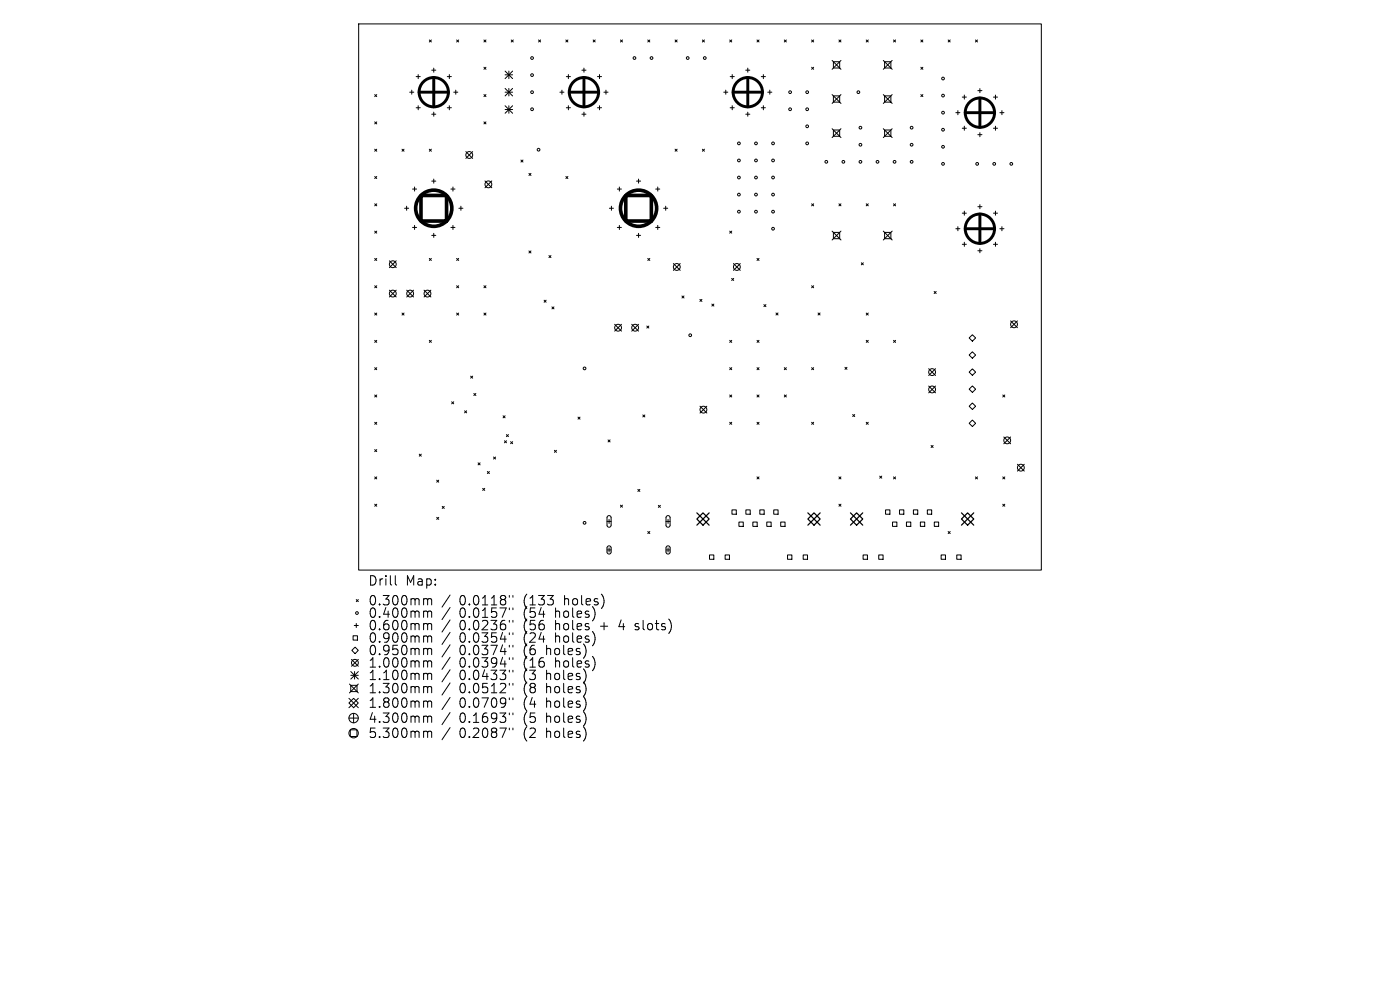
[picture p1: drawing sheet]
<svg xmlns="http://www.w3.org/2000/svg" width="297mm" height="210mm" viewBox="0 0 297 210" stroke-linecap="round" stroke-linejoin="round" font-family="sans-serif">
<defs><g id="words">
<g font-size="2.8">
<text x="78" y="124.5">Drill</text>
<text x="86" y="124.5">Map:</text>
<text x="78" y="128.7">0.300mm</text>
<text x="78" y="131.3">0.400mm</text>
<text x="97.5" y="128.7">0.0118&quot;</text>
<text x="97.5" y="131.3">0.0157&quot;</text>
<text x="111.2" y="128.7">(133</text>
<text x="111.2" y="131.3">(54</text>
<text x="118.1" y="131.3">holes)</text>
<text x="120" y="128.7">holes)</text>
<text x="78" y="134">0.600mm</text>
<text x="78" y="136.6">0.900mm</text>
<text x="97.5" y="134">0.0236&quot;</text>
<text x="97.5" y="136.6">0.0354&quot;</text>
<text x="111.2" y="134">(56</text>
<text x="111.2" y="136.6">(24</text>
<text x="118.1" y="134">holes</text>
<text x="118.1" y="136.6">holes)</text>
<text x="127.8" y="134">+</text>
<text x="132" y="134">4</text>
<text x="135.6" y="134">slots)</text>
<text x="78" y="139.3">0.950mm</text>
<text x="78" y="141.9">1.000mm</text>
<text x="97.5" y="139.3">0.0374&quot;</text>
<text x="97.5" y="141.9">0.0394&quot;</text>
<text x="111.2" y="139.3">(6</text>
<text x="111.2" y="141.9">(16</text>
<text x="116.1" y="139.3">holes)</text>
<text x="118.1" y="141.9">holes)</text>
<text x="78" y="144.6">1.100mm</text>
<text x="78" y="147.3">1.300mm</text>
<text x="97.5" y="144.6">0.0433&quot;</text>
<text x="97.5" y="147.3">0.0512&quot;</text>
<text x="111.2" y="144.6">(3</text>
<text x="111.2" y="147.3">(8</text>
<text x="116.1" y="144.6">holes)</text>
<text x="116.1" y="147.3">holes)</text>
<text x="78" y="150.4">1.800mm</text>
<text x="78" y="153.6">4.300mm</text>
<text x="97.5" y="150.4">0.0709&quot;</text>
<text x="97.5" y="153.6">0.1693&quot;</text>
<text x="111.2" y="150.4">(4</text>
<text x="111.2" y="153.6">(5</text>
<text x="116.1" y="150.4">holes)</text>
<text x="116.1" y="153.6">holes)</text>
<text x="78" y="156.8">5.300mm</text>
<text x="97.5" y="156.8">0.2087&quot;</text>
<text x="111.2" y="156.8">(2</text>
<text x="116.1" y="156.8">holes)</text>
</g>
</g></defs>
<g fill="none" stroke="#000" stroke-width=".21">
<path d="M76.1 5.1h144.8v115.8h-144.8zM86.9 19.6h.9M87.3 19.1v.9M88.3 16.3h.9M88.7 15.8v.9M91.1 8.5l.4 .4M91.5 8.5l-.4 .4M91.6 14.9h.9M92 14.4v.9M94.9 16.3h.9M95.3 15.8v.9M96.3 19.6h.8"/>
<path d="M96.7 19.1v.9M96.9 8.5l.4 .4M97.3 8.5l-.4 .4M102.7 8.5l.4 .4M102.7 14.3l.4 .4M103.1 8.5l-.4 .4M103.1 14.3l-.4 .4M107.2 18.8l1.5 1.6M107.2 19.6h1.5M107.2 15.1l1.5 1.6M107.2 15.9h1.5M108 15.1v1.6"/>
<path d="M108 18.8v1.6M108.5 8.5l.4 .4M108.7 15.1l-1.5 1.6M108.7 18.8l-1.5 1.6M108.9 8.5l-.4 .4M114.3 8.5l.4 .4M114.7 8.5l-.4 .4M118.8 19.6h.8M119.2 19.1v.9M120 8.5l.5 .4M120.1 16.3h.9M120.5 8.5l-.5 .4"/>
<path d="M120.6 15.8v.9M123.4 14.9h.9M123.9 14.4v.9M125.8 8.5l.5 .4M126.3 8.5l-.5 .4M126.7 16.3h.9M127.2 15.8v.9M128.1 19.6h.9M128.6 19.1v.9M131.6 8.5l.5 .4M132.1 8.5l-.5 .4M137.4 8.5l.5 .4"/>
<path d="M137.9 8.5l-.5 .4M143.2 8.5l.4 .4M143.6 8.5l-.4 .4M149 8.5l.4 .4M149.4 8.5l-.4 .4M153.5 19.6h.9M154 19.1v.9M154.8 8.5l.4 .4M154.9 16.3h.9M155.2 8.5l-.4 .4M155.3 15.8v.9M158.2 14.9h.9"/>
<path d="M158.6 14.4v.9M160.6 8.5l.4 .4M161 8.5l-.4 .4M161.5 16.3h.9M161.9 15.8v.9M162.9 19.6h.8M163.3 19.1v.9M166.4 8.5l.4 .4M166.8 8.5l-.4 .4M172.2 14.3l.4 .4M172.2 8.5l.4 .4M172.6 14.3l-.4 .4"/>
<path d="M172.6 8.5l-.4 .4M176.5 12.8l1.9 1.9M176.8 13.1h1.3v1.3h-1.3zM178 8.5l.4 .4M178.4 8.5l-.4 .4M178.4 12.8l-1.9 1.9M183.8 8.5l.4 .4M184.2 8.5l-.4 .4M187.4 12.8l1.9 1.9M187.7 13.1h1.3v1.3h-1.3zM189.3 12.8l-1.9 1.9M189.6 8.5l.4 .4"/>
<path d="M190 8.5l-.4 .4M195.4 8.5l.4 .4M195.4 14.3l.4 .4M195.8 8.5l-.4 .4M195.8 14.3l-.4 .4M201.1 8.5l.5 .4M201.6 8.5l-.5 .4M206.9 8.5l.5 .4M207.4 8.5l-.5 .4M207.4 19.2h.9M207.9 18.8v.9M79.5 20.1l.4 .4"/>
<path d="M79.5 25.9l.4 .4M79.5 31.6l.4 .5M79.5 37.4l.4 .5M79.9 20.1l-.4 .4M79.9 25.9l-.4 .4M79.9 31.6l-.4 .5M79.9 37.4l-.4 .5M85.3 31.6l.4 .5M85.7 31.6l-.4 .5M87.9 39.7v.8M88.3 22.9h.9M88.7 22.4v.9"/>
<path d="M91.1 31.6l.4 .5M91.5 31.6l-.4 .5M91.6 24.2h.9M91.6 38.4h.9M92 23.8v.9M92 38v.9M94.9 22.9h.9M95.3 22.4v.9M96.1 39.7v.8M98.8 32.2l1.5 1.4M100.3 32.2l-1.5 1.4M102.7 20.1l.4 .4"/>
<path d="M102.7 25.9l.4 .4M102.9 38.4l1.4 1.4M103.1 20.1l-.4 .4M103.1 25.9l-.4 .4M104.3 38.4l-1.4 1.4M107.2 22.4l1.5 1.6M107.2 23.2h1.5M108 22.4v1.6M108.7 22.4l-1.5 1.6M110.5 33.9l.5 .5M111 33.9l-.5 .5M112.2 36.8l.4 .4"/>
<path d="M112.6 36.8l-.4 .4M120 37.4l.5 .5M120.1 22.9h.9M120.5 37.4l-.5 .5M120.6 22.4v.9M123.4 24.2h.9M123.9 23.8v.9M126.7 22.9h.9M127.2 22.4v.9M131.4 39.7v.8M135 38.4h.9M135.5 38v.9"/>
<path d="M139.5 39.7v.8M143.2 31.6l.4 .5M143.6 31.6l-.4 .5M149 31.6l.4 .5M149.4 31.6l-.4 .5M154.9 22.9h.9M155.3 22.4v.9M158.2 24.2h.9M158.6 23.8v.9M161.5 22.9h.9M161.9 22.4v.9M176.5 20.1l1.9 1.8"/>
<path d="M176.5 27.3l1.9 1.9M176.8 20.3h1.3v1.4h-1.3zM176.8 27.6h1.3v1.3h-1.3zM178.4 20.1l-1.9 1.8M178.4 27.3l-1.9 1.9M187.4 20.1l1.9 1.8M187.4 27.3l1.9 1.9M187.7 20.3h1.3v1.4h-1.3zM187.7 27.6h1.3v1.3h-1.3zM189.3 20.1l-1.9 1.8M189.3 27.3l-1.9 1.9M195.4 20.1l.4 .4"/>
<path d="M195.8 20.1l-.4 .4M202.8 23.9h.8M203.2 23.5v.8M204.1 20.6h.9M204.1 27.2h.9M204.6 20.2v.8M204.6 26.8v.8M207.4 28.6h.9M207.9 28.1v.9M210.7 20.6h.9M210.7 27.2h.9M211.2 20.2v.8"/>
<path d="M211.2 26.8v.8M212.1 23.9h.9M212.5 23.5v.8M79.5 43.2l.4 .5M79.5 49l.4 .5M79.5 54.8l.4 .5M79.9 43.2l-.4 .5M79.9 49l-.4 .5M79.9 54.8l-.4 .5M82.6 55.3l1.5 1.5M84.1 55.3l-1.5 1.5M85.8 44.2h.9"/>
<path d="M86.3 43.7v.9M87.5 40.1h.9M87.5 48.2h.9M87.9 47.8v.9M91.1 54.8l.4 .5M91.5 54.8l-.4 .5M91.6 49.9h.9M92 49.5v.9M95.7 40.1h.8M95.7 48.2h.8M96.1 47.8v.9M96.9 54.8l.4 .5"/>
<path d="M97.3 54.8l-.4 .5M97.3 44.2h.9M97.8 43.7v.9M112.2 53.2l.4 .5M112.6 53.2l-.4 .5M116.5 54.2l.4 .4M116.9 54.2l-.4 .4M129.3 44.2h.8M129.7 43.7v.9M131 40.1h.8M131 48.2h.8M131.4 47.8v.9"/>
<path d="M135 49.9h.9M135.5 49.5v.9M137.4 54.8l.5 .5M137.9 54.8l-.5 .5M139.1 40.1h.9M139.1 48.2h.9M139.5 47.8v.9M140.8 44.2h.9M141.2 43.7v.9M142.9 55.9l1.4 1.5M144.3 55.9l-1.4 1.5M154.8 49l.4 .5"/>
<path d="M155.2 59.1l.5 .4M155.2 49l-.4 .5M155.6 55.9l1.4 1.5M155.7 59.1l-.5 .4M157 55.9l-1.4 1.5M160.6 54.8l.4 .5M161 54.8l-.4 .5M172.2 43.2l.4 .5M172.6 43.2l-.4 .5M176.5 49l1.9 1.9M176.8 49.3h1.3v1.3h-1.3zM178 43.2l.4 .5"/>
<path d="M178.4 43.2l-.4 .5M178.4 49l-1.9 1.9M182.7 55.7l.5 .5M183.2 55.7l-.5 .5M183.8 43.2l.4 .5M184.2 43.2l-.4 .5M187.4 49l1.9 1.9M187.7 49.3h1.3v1.3h-1.3zM189.3 49l-1.9 1.9M189.6 43.2l.4 .5M190 43.2l-.4 .5M202.8 48.5h.8"/>
<path d="M203.2 48.1v.9M204.1 45.2h.9M204.1 51.8h.9M204.6 44.8v.9M204.6 51.4v.9M207.4 43.8h.9M207.4 53.2h.9M207.9 43.4v.9M207.9 52.8v.8M210.7 45.2h.9M210.7 51.8h.9M211.2 44.8v.9"/>
<path d="M211.2 51.4v.9M212.1 48.5h.9M212.5 48.1v.9M79.5 60.6l.4 .4M79.5 66.4l.4 .4M79.5 72.2l.4 .4M79.5 78l.4 .4M79.9 60.6l-.4 .4M79.9 66.4l-.4 .4M79.9 72.2l-.4 .4M79.9 78l-.4 .4M82.6 61.6l1.5 1.4"/>
<path d="M84.1 61.6l-1.5 1.4M85.3 66.4l.4 .4M85.7 66.4l-.4 .4M86.3 61.6l1.4 1.4M87.7 61.6l-1.4 1.4M90 61.6l1.4 1.4M91.1 72.2l.4 .4M91.4 61.6l-1.4 1.4M91.5 72.2l-.4 .4M96.9 60.6l.4 .4M96.9 66.4l.4 .4M97.3 66.4l-.4 .4"/>
<path d="M97.3 60.6l-.4 .4M99.8 79.8l.5 .4M100.3 79.8l-.5 .4M102.7 60.6l.4 .4M102.7 66.4l.4 .4M103.1 60.6l-.4 .4M103.1 66.4l-.4 .4M115.4 63.7l.5 .4M115.9 63.7l-.5 .4M117.1 65.1l.4 .4M117.5 65.1l-.4 .4M130.4 68.8l1.4 1.4"/>
<path d="M131.8 68.8l-1.4 1.4M134 68.8l1.5 1.4M135.5 68.8l-1.5 1.4M137.2 69.2l.4 .4M137.6 69.2l-.4 .4M144.7 62.8l.4 .4M145.1 62.8l-.4 .4M148.5 63.5l.4 .4M148.9 63.5l-.4 .4M151 64.5l.4 .4M151.4 64.5l-.4 .4M154.8 72.2l.4 .4"/>
<path d="M154.8 78l.4 .4M155.2 72.2l-.4 .4M155.2 78l-.4 .4M160.6 78l.4 .4M160.6 72.2l.4 .4M161 72.2l-.4 .4M161 78l-.4 .4M162.1 64.6l.4 .4M162.5 64.6l-.4 .4M164.6 66.4l.5 .4M165.1 66.4l-.5 .4M166.4 78l.4 .4"/>
<path d="M166.8 78l-.4 .4M172.2 60.6l.4 .4M172.2 78l.4 .4M172.6 78l-.4 .4M172.6 60.6l-.4 .4M173.5 66.4l.5 .4M174 66.4l-.5 .4M179.3 77.9l.4 .5M179.7 77.9l-.4 .5M183.8 72.2l.4 .4M183.8 66.4l.4 .4M184.2 66.4l-.4 .4"/>
<path d="M184.2 72.2l-.4 .4M189.6 72.2l.4 .4M190 72.2l-.4 .4M197 78.2l1.5 1.5M198.2 61.8l.4 .5M198.5 78.2l-1.5 1.5M198.6 61.8l-.4 .5M206.3 71l.7 .7-.7 .7-.7-.7zM206.3 74.6l.7 .7-.7 .7-.7-.7zM206.3 78.2l.7 .7-.7 .7-.7-.7zM214.4 68.1l1.4 1.4M215.8 68.1l-1.4 1.4"/>
<path d="M79.5 83.8l.4 .4M79.5 89.6l.4 .4M79.5 95.4l.4 .4M79.9 83.8l-.4 .4M79.9 89.6l-.4 .4M79.9 95.4l-.4 .4M88.9 96.3l.5 .5M89.4 96.3l-.5 .5M95.8 85.2l.5 .5M96.3 85.2l-.5 .5M98.6 87.1l.4 .5M99 87.1l-.4 .5"/>
<path d="M100.5 83.5l.5 .4M101 83.5l-.5 .4M101.4 98.2l.5 .4M101.9 98.2l-.5 .4M104.7 96.9l.4 .5M105.1 96.9l-.4 .5M106.7 88.2l.5 .4M107 93.5l.5 .4M107.2 88.2l-.5 .4M107.4 92.2l.5 .4M107.5 93.5l-.5 .4M107.9 92.2l-.5 .4"/>
<path d="M108.3 93.7l.5 .4M108.8 93.7l-.5 .4M117.6 95.5l.5 .5M118.1 95.5l-.5 .5M122.6 88.5l.5 .4M123.1 88.5l-.5 .4M129 93.3l.4 .5M129.4 93.3l-.4 .5M136.4 88l.4 .5M136.8 88l-.4 .5M148.5 86.2l1.4 1.4M149.9 86.2l-1.4 1.4"/>
<path d="M154.8 83.8l.4 .4M154.8 89.6l.4 .4M155.2 83.8l-.4 .4M155.2 89.6l-.4 .4M160.6 83.8l.4 .4M160.6 89.6l.4 .4M161 89.6l-.4 .4M161 83.8l-.4 .4M166.4 83.8l.4 .4M166.8 83.8l-.4 .4M172.2 89.6l.4 .4M172.6 89.6l-.4 .4"/>
<path d="M180.9 87.9l.4 .5M181.3 87.9l-.4 .5M183.8 89.6l.4 .4M184.2 89.6l-.4 .4M197 81.9l1.5 1.4M197.5 94.5l.5 .4M198 94.5l-.5 .4M198.5 81.9l-1.5 1.4M206.3 81.9l.7 .7-.7 .6-.7-.6zM206.3 85.5l.7 .7-.7 .7-.7-.7zM206.3 89.1l.7 .7-.7 .7-.7-.7zM212.7 83.8l.5 .4"/>
<path d="M212.9 92.7l1.5 1.4M213.2 83.8l-.5 .4M214.4 92.7l-1.5 1.4M215.8 98.5l1.5 1.4M217.3 98.5l-1.5 1.4M79.5 101.2l.4 .4M79.5 107l.4 .4M79.9 101.2l-.4 .4M79.9 107l-.4 .4M92.6 101.9l.5 .4M92.6 109.7l.5 .5M93.1 101.9l-.5 .4"/>
<path d="M93.1 109.7l-.5 .5M93.8 107.4l.4 .5M94.2 107.4l-.4 .5M102.4 103.6l.4 .4M102.8 103.6l-.4 .4M103.4 100l.4 .5M103.8 100l-.4 .5M128.8 110.6h.8M128.8 116.7h.8M128.9 109.5l.5-.1 .2 .3v1.8l-.3 .3h-.3l-.2-.3v-1.7zM128.9 115.9l.4-.1 .3 .3v1.1l-.3 .3h-.3l-.2-.3zM129.2 110.2v.8"/>
<path d="M129.2 116.2v.9M131.6 107.2l.5 .4M132.1 107.2l-.5 .4M135.3 103.8l.4 .4M135.7 103.8l-.4 .4M137.4 112.7l.5 .5M137.9 112.7l-.5 .5M139.7 107.2l.4 .4M140.1 107.2l-.4 .4M141.3 110.6h.9M141.3 116.7h.9M141.4 109.5l.4-.1 .4 .3v1.8l-.4 .3h-.3l-.2-.3v-1.7z"/>
<path d="M141.4 115.9l.4-.1 .3 .3v1.1l-.3 .3h-.3l-.2-.3zM141.7 110.2v.8M141.7 116.2v.9M150.5 117.7h.9v.9h-.9zM153.8 117.7h1v.9h-1zM155.3 108.2h.9v.9h-.9zM156.8 110.7h.9v1h-.9zM158.2 108.2h1v.9h-1zM159.7 110.7h.9v1h-.9zM160.6 101.2l.4 .4M161 101.2l-.4 .4M161.2 108.2h.9v.9h-.9z"/>
<path d="M162.7 110.7h.9v1h-.9zM164.1 108.2h1v.9h-1zM165.6 110.7h.9v1h-.9zM167.1 117.7h.9v.9h-.9zM170.4 117.7h.9v.9h-.9zM178 107l.4 .4M178 101.2l.4 .4M178.4 101.2l-.4 .4M178.4 107l-.4 .4M183.1 117.7h.9v.9h-.9zM186.4 117.7h.9v.9h-.9zM186.6 101l.5 .4"/>
<path d="M187.1 101l-.5 .4M187.9 108.2h.9v.9h-.9zM189.3 110.7h1v1h-1zM189.6 101.2l.4 .4M190 101.2l-.4 .4M190.8 108.2h.9v.9h-.9zM192.3 110.7h.9v1h-.9zM193.8 108.2h.9v.9h-.9zM195.3 110.7h.9v1h-.9zM196.7 108.2h1v.9h-1zM198.2 110.7h.9v1h-.9zM199.7 117.7h.9v.9h-.9z"/>
<path d="M201.1 112.7l.5 .5M201.6 112.7l-.5 .5M203 117.7h.9v.9h-.9zM206.9 101.2l.5 .4M207.4 101.2l-.5 .4M212.7 107l.5 .4M212.7 101.2l.5 .4M213.2 101.2l-.5 .4M213.2 107l-.5 .4M74.6 139.9l1.4 1.4M74.9 134.9h.9v.9h-.9zM75.1 132.7h.9"/>
<path d="M75.3 137.3l.7 .7-.7 .7-.7-.7zM75.6 127.2l.4 .4M75.6 132.2v.9M76 139.9l-1.4 1.4M76 127.2l-.4 .4M83.9 122.1v1.7l.2 .3M90.1 127h.3l.3 .3M90.1 129.6h.3l.3 .3M90.1 132.3l.5 .1 .1 .2M90.1 134.9l.5 .1 .1 .2M90.1 137.5h.3l.3 .3M90.7 127.3l.3-.3 .5 .1 .1 1.2"/>
<path d="M90.7 127.3v1M90.7 129.9v1.1M90.7 132.6v1M90.7 135.2v1M90.7 137.8v1.1M90.7 129.9l.3-.3 .5 .1 .1 1.3M90.7 132.6l.3-.3 .5 .1 .1 1.2M90.7 135.2l.3-.3 .5 .1 .1 1.2M90.7 137.8l.3-.3 .5 .1 .1 1.3M95.5 126.2l-1.7 2.6M95.5 128.9l-1.7 2.5M95.5 131.5l-1.7 2.6"/>
<path d="M95.5 134.1l-1.7 2.6M95.5 136.8l-1.7 2.6M95.5 139.4l-1.7 2.6M108.1 126.3v.4M108.1 129v.3M108.1 131.6v.4M108.1 134.2v.4M108.1 136.9v.4M108.1 139.5v.4M108.8 126.3v.4M108.8 129v.3M108.8 131.6v.4"/>
<path d="M108.8 134.2v.4M108.8 136.9v.4M108.8 139.5v.4M134.7 133.5l.2 .1M134.8 132.4v.4M74 149.1l1-1 1 1-1 1zM74 148.1l2 2M74 152.3h2M74.1 145.1l1.9 1.9M74.3 154.8h1.4v1.4h-1.4zM74.4 145.4h1.3v1.3h-1.3zM74.4 142.5l1.6 1.5"/>
<path d="M74.4 143.3h1.6M75 151.3v2M75.2 142.5v1.5M76 148.1l-2 2M76 142.5l-1.6 1.5M76 145.1l-1.9 1.9M90.1 140.2l.5 .1 .1 .2M90.1 142.8h.3l.3 .3M90.1 145.6l.5 .1 .1 .2M90.1 148.7l.5 .1 .1 .2M90.1 151.9l.5 .1 .1 .2M90.1 155.1h.3l.3 .3"/>
<path d="M90.7 140.5v1M90.7 143.1v1.1M90.7 145.9v1.1M90.7 149v1M90.7 152.2v1M90.7 155.4v1M90.7 140.5l.3-.3 .5 .1 .1 1.2M90.7 143.1l.3-.3 .5 .1 .1 1.3M90.7 145.9l.3-.3 .5 .1 .1 1.3M90.7 149l.3-.3 .5 .1 .1 1.2M90.7 152.2l.3-.3 .5 .1 .1 1.2M90.7 155.4l.3-.3 .5 .1 .1 1.2"/>
<path d="M95.5 142.1l-1.7 2.5M95.5 144.9l-1.7 2.5M95.5 147.9l-1.7 2.6M95.5 151.1l-1.7 2.6M95.5 154.3l-1.7 2.6M108.1 142.2v.3M108.1 145v.3M108.1 148v.4M108.1 151.2v.4M108.1 154.4v.4M108.8 142.2v.3M108.8 145v.3"/>
<path d="M108.8 148v.4M108.8 151.2v.4M108.8 154.4v.4"/>
<circle cx="112.9" cy="12.3" r=".29"/>
<circle cx="112.9" cy="15.9" r=".29"/>
<circle cx="112.9" cy="19.6" r=".29"/>
<circle cx="134.6" cy="12.3" r=".29"/>
<circle cx="138.2" cy="12.3" r=".29"/>
<circle cx="145.9" cy="12.3" r=".29"/>
<circle cx="149.5" cy="12.3" r=".29"/>
<circle cx="167.6" cy="19.6" r=".29"/>
<circle cx="171.2" cy="19.6" r=".29"/>
<circle cx="182.1" cy="19.6" r=".29"/>
<circle cx="200.1" cy="16.7" r=".29"/>
<circle cx="99.6" cy="32.9" r=".72"/>
<circle cx="103.6" cy="39.1" r=".72"/>
<circle cx="112.9" cy="23.2" r=".29"/>
<circle cx="114.3" cy="31.8" r=".29"/>
<circle cx="156.8" cy="34" r=".29"/>
<circle cx="156.8" cy="30.4" r=".29"/>
<circle cx="156.8" cy="37.7" r=".29"/>
<circle cx="160.4" cy="34" r=".29"/>
<circle cx="160.4" cy="37.7" r=".29"/>
<circle cx="160.4" cy="30.4" r=".29"/>
<circle cx="164" cy="34" r=".29"/>
<circle cx="164" cy="30.4" r=".29"/>
<circle cx="164" cy="37.7" r=".29"/>
<circle cx="167.6" cy="23.2" r=".29"/>
<circle cx="171.2" cy="23.2" r=".29"/>
<circle cx="171.2" cy="26.8" r=".29"/>
<circle cx="171.2" cy="30.4" r=".29"/>
<circle cx="175.3" cy="34.3" r=".29"/>
<circle cx="178.9" cy="34.3" r=".29"/>
<circle cx="182.5" cy="30.7" r=".29"/>
<circle cx="182.5" cy="34.3" r=".29"/>
<circle cx="182.5" cy="27.1" r=".29"/>
<circle cx="186.2" cy="34.3" r=".29"/>
<circle cx="189.8" cy="34.3" r=".29"/>
<circle cx="193.4" cy="30.7" r=".29"/>
<circle cx="193.4" cy="34.3" r=".29"/>
<circle cx="193.4" cy="27.1" r=".29"/>
<circle cx="200.1" cy="34.8" r=".29"/>
<circle cx="200.1" cy="27.5" r=".29"/>
<circle cx="200.1" cy="23.9" r=".29"/>
<circle cx="200.1" cy="20.3" r=".29"/>
<circle cx="200.1" cy="31.1" r=".29"/>
<circle cx="207.3" cy="34.8" r=".29"/>
<circle cx="210.9" cy="34.8" r=".29"/>
<circle cx="214.5" cy="34.8" r=".29"/>
<circle cx="83.3" cy="56.1" r=".72"/>
<circle cx="143.6" cy="56.6" r=".72"/>
<circle cx="156.3" cy="56.6" r=".72"/>
<circle cx="156.8" cy="44.9" r=".29"/>
<circle cx="156.8" cy="41.3" r=".29"/>
<circle cx="160.4" cy="44.9" r=".29"/>
<circle cx="160.4" cy="41.3" r=".29"/>
<circle cx="164" cy="44.9" r=".29"/>
<circle cx="164" cy="41.3" r=".29"/>
<circle cx="164" cy="48.5" r=".29"/>
<circle cx="83.3" cy="62.3" r=".72"/>
<circle cx="87" cy="62.3" r=".72"/>
<circle cx="90.7" cy="62.3" r=".72"/>
<circle cx="124" cy="78.2" r=".29"/>
<circle cx="131.1" cy="69.5" r=".72"/>
<circle cx="134.7" cy="69.5" r=".72"/>
<circle cx="146.4" cy="71.1" r=".29"/>
<circle cx="197.7" cy="78.9" r=".72"/>
<circle cx="215.1" cy="68.8" r=".72"/>
<circle cx="149.2" cy="86.9" r=".72"/>
<circle cx="197.7" cy="82.6" r=".72"/>
<circle cx="213.7" cy="93.4" r=".72"/>
<circle cx="216.6" cy="99.2" r=".72"/>
<circle cx="124" cy="110.9" r=".29"/>
<circle cx="75.7" cy="130" r=".29"/>
<circle cx="75" cy="152.3" r="1"/>
<circle cx="75" cy="155.5" r="1"/>
<circle cx="75.3" cy="140.6" r=".72"/>
</g>
<path d="M147.8 108.8l2.6 2.6M149.1 108.8l1.3 1.3-1.3 1.3-1.3-1.3zM150.4 108.8l-2.6 2.6M171.4 108.8l2.6 2.6M172.7 108.8l1.3 1.3-1.3 1.3-1.3-1.3zM174 108.8l-2.6 2.6M180.4 108.8l2.6 2.6M181.7 108.8l1.3 1.3-1.3 1.3-1.3-1.3zM183 108.8l-2.6 2.6M204 108.8l2.6 2.6M205.3 108.8l1.3 1.3-1.3 1.3-1.3-1.3zM206.6 108.8l-2.6 2.6" fill="none" stroke="#000" stroke-width=".26"/>
<g fill="none" stroke="#000" stroke-width=".62">
<path d="M88.9 19.6h6.2M92 16.4v6.3M120.8 19.6h6.2M123.9 16.4v6.3M155.5 19.6h6.3M158.6 16.4v6.3M204.8 23.9h6.2M207.9 20.8v6.2M204.8 48.5h6.2M207.9 45.4v6.2"/>
<circle cx="92" cy="19.6" r="3.1"/>
<circle cx="123.9" cy="19.6" r="3.1"/>
<circle cx="158.6" cy="19.6" r="3.1"/>
<circle cx="207.9" cy="23.9" r="3.1"/>
<circle cx="207.9" cy="48.5" r="3.1"/>
</g>
<g fill="none" stroke="#000" stroke-width=".77">
<path d="M89.3 41.5h5.4v5.4h-5.4zM132.8 41.5h5.4v5.4h-5.4z"/>
<circle cx="92" cy="44.2" r="3.8"/>
<circle cx="135.5" cy="44.2" r="3.8"/>
</g>
<use href="#words"/>
</svg>
